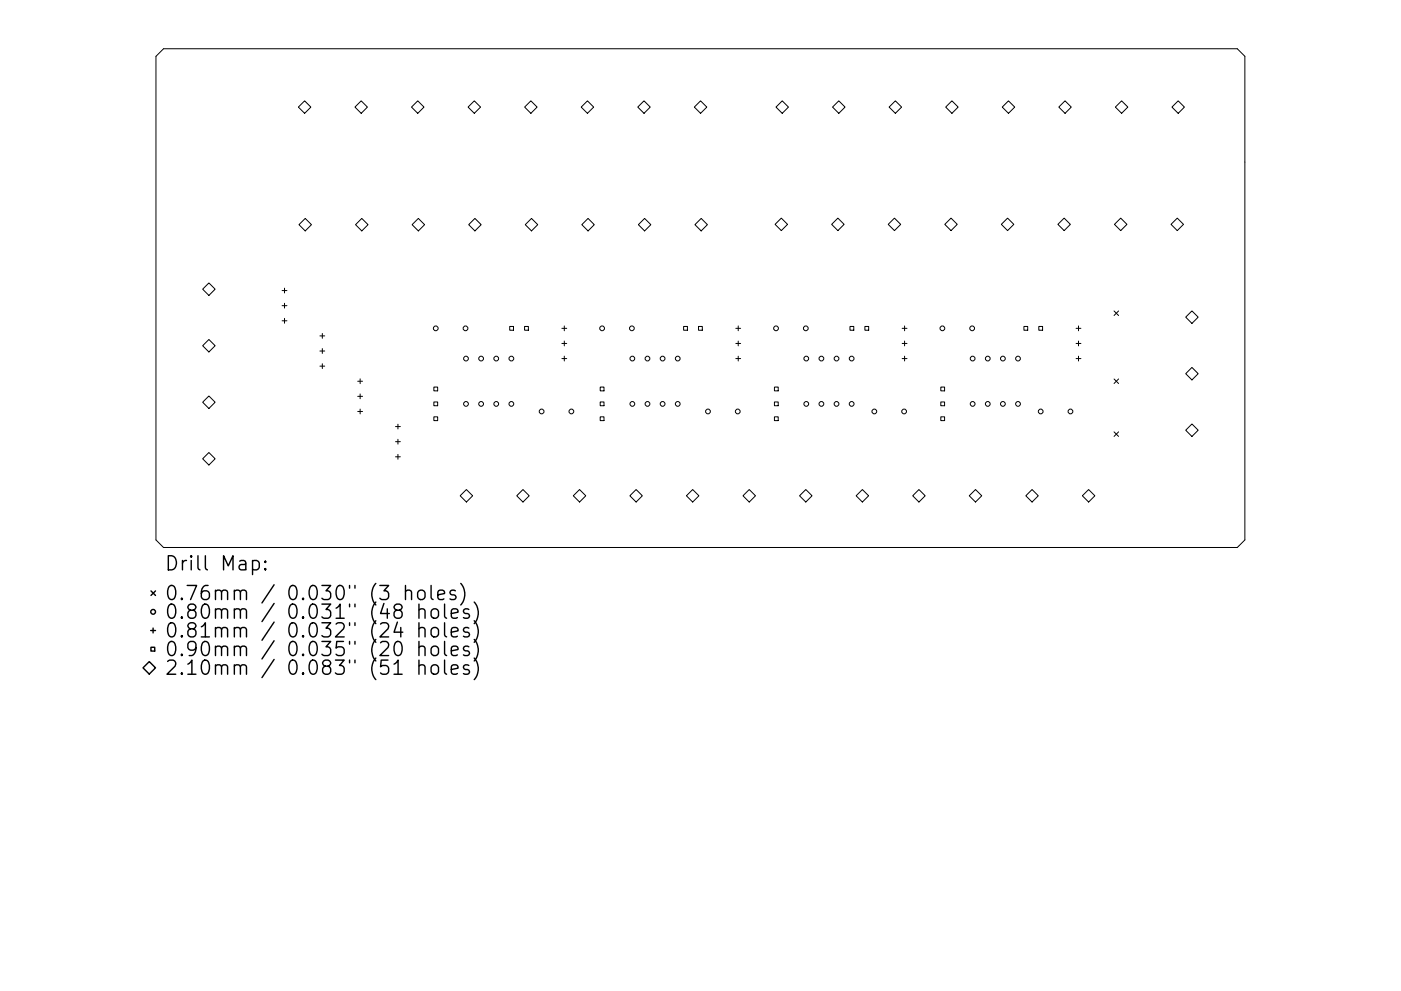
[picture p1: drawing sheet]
<svg xmlns="http://www.w3.org/2000/svg" width="297mm" height="210mm" viewBox="0 0 297 210" stroke-linecap="round" stroke-linejoin="round" font-family="sans-serif">
<defs><g id="words">
<g font-size="4.2">
<text x="35" y="121.1">Drill Map:</text>
<text x="35" y="127.4">0.76mm / 0.030&quot; (3 holes)</text>
<text x="35" y="131.3">0.80mm / 0.031&quot; (48 holes)</text>
<text x="35" y="135.3">0.81mm / 0.032&quot; (24 holes)</text>
<text x="35" y="139.2">0.90mm / 0.035&quot; (20 holes)</text>
<text x="35" y="143.2">2.10mm / 0.083&quot; (51 holes)</text>
</g>
</g></defs>
<g fill="none" stroke="#000" stroke-width=".21">
<path d="M33.1 11.9l1.6-1.6h227.6l1.6 1.6v102.7l-1.6 1.6h-227.6l-1.6-1.6zM64.6 21.4l1.3 1.3-1.3 1.3-1.3-1.3zM76.6 21.4l1.3 1.3-1.3 1.3-1.3-1.3zM88.6 21.4l1.3 1.3-1.3 1.3-1.4-1.3zM100.6 21.4l1.3 1.3-1.3 1.3-1.4-1.3zM112.6 21.4l1.3 1.3-1.3 1.3-1.4-1.3zM124.5 21.4l1.4 1.3-1.4 1.3-1.3-1.3zM136.5 21.4l1.4 1.3-1.4 1.3-1.3-1.3zM148.5 21.4l1.4 1.3-1.4 1.3-1.3-1.3zM165.8 21.4l1.4 1.3-1.4 1.3-1.3-1.3zM177.8 21.4l1.4 1.3-1.4 1.3-1.3-1.3zM189.8 21.4l1.4 1.3-1.4 1.3-1.3-1.3z"/>
<path d="M201.8 21.4l1.4 1.3-1.4 1.3-1.3-1.3zM213.8 21.4l1.3 1.3-1.3 1.3-1.3-1.3zM225.8 21.4l1.3 1.3-1.3 1.3-1.3-1.3zM237.8 21.4l1.3 1.3-1.3 1.3-1.3-1.3zM249.8 21.4l1.3 1.3-1.3 1.3-1.3-1.3zM63.4 47.7l1.3-1.4 1.3 1.4-1.3 1.3zM75.4 47.7l1.3-1.4 1.3 1.4-1.3 1.3zM87.4 47.7l1.3-1.4 1.3 1.4-1.3 1.3zM100.7 46.3l1.3 1.4-1.3 1.3-1.3-1.3zM112.7 46.3l1.3 1.4-1.3 1.3-1.3-1.3zM124.7 46.3l1.3 1.4-1.3 1.3-1.3-1.3zM136.7 46.3l1.3 1.4-1.3 1.3-1.4-1.3z"/>
<path d="M148.7 46.3l1.3 1.4-1.3 1.3-1.4-1.3zM165.7 46.3l1.3 1.3-1.3 1.3-1.4-1.3zM176.3 47.6l1.3-1.3 1.4 1.3-1.4 1.3zM188.3 47.6l1.3-1.3 1.4 1.3-1.4 1.3zM201.6 46.3l1.4 1.3-1.4 1.3-1.3-1.3zM212.3 47.6l1.3-1.3 1.4 1.3-1.4 1.3zM224.3 47.6l1.3-1.3 1.3 1.3-1.3 1.3zM236.3 47.6l1.3-1.3 1.3 1.3-1.3 1.3zM248.3 47.6l1.3-1.3 1.3 1.3-1.3 1.3zM43 61.4l1.3-1.4 1.3 1.4-1.3 1.3zM44.3 72l1.3 1.3-1.3 1.4-1.3-1.4zM59.8 61.6h1"/>
<path d="M59.8 64.9h1M59.8 68.1h1M60.3 61.1v1.1M60.3 64.3v1.1M60.3 67.5v1.1M67.8 71.3h1.1M67.8 74.5h1.1M67.8 77.7h1.1M68.3 70.8v1M68.3 74v1M68.3 77.2v1M108.1 69.3h.8v.8h-.8z"/>
<path d="M111.2 69.3h.8v.8h-.8zM119.1 69.7h1.1M119.1 72.9h1.1M119.1 76.1h1.1M119.6 69.2v1M119.6 72.4v1M119.6 75.6v1M144.9 69.3h.8v.8h-.8zM148.1 69.3h.8v.8h-.8zM156 69.7h1M156 72.9h1M156 76.1h1"/>
<path d="M156.5 69.2v1M156.5 72.4v1M156.5 75.6v1M180.2 69.3h.8v.8h-.8zM183.4 69.3h.8v.8h-.8zM191.3 69.7h1M191.3 72.9h1M191.3 76.1h1M191.8 69.2v1M191.8 72.4v1M191.8 75.6v1M217.1 69.3h.8v.8h-.8z"/>
<path d="M220.2 69.3h.8v.8h-.8zM228.2 69.7h1M228.2 72.9h1M228.2 76.1h1M228.7 69.2v1M228.7 72.4v1M228.7 75.6v1M236.2 66l1 .9M237.2 66l-1 .9M251.4 67.3l1.3-1.3 1.3 1.3-1.3 1.3zM251.4 79.3l1.3-1.3 1.3 1.3-1.3 1.3zM43 85.3l1.3-1.3 1.3 1.3-1.3 1.4z"/>
<path d="M44.3 96l1.3 1.3-1.3 1.4-1.3-1.4zM75.8 80.9h1.1M75.8 84.1h1.1M75.8 87.3h1.1M76.4 80.4v1M76.4 83.6v1M76.4 86.8v1M83.9 90.5h1M83.9 93.7h1M83.9 96.9h1M84.4 90v1M84.4 93.2v1"/>
<path d="M84.4 96.4v1M92 82.1h.8v.8h-.8zM92 85.3h.8v.8h-.8zM92 88.4h.8v.8h-.8zM127.3 82.1h.8v.8h-.8zM127.3 85.3h.8v.8h-.8zM127.3 88.4h.8v.8h-.8zM164.2 82.1h.8v.8h-.8zM164.2 85.3h.8v.8h-.8zM164.2 88.4h.8v.8h-.8zM199.5 82.1h.8v.8h-.8zM199.5 85.3h.8v.8h-.8z"/>
<path d="M199.5 88.4h.8v.8h-.8zM236.2 80.4l1 1M236.2 91.6l1 1M237.2 80.4l-1 1M237.2 91.6l-1 1M251.4 91.3l1.3-1.3 1.3 1.3-1.3 1.3zM97.6 105.2l1.3-1.3 1.3 1.3-1.3 1.3zM109.6 105.2l1.3-1.3 1.3 1.3-1.3 1.3zM122.9 103.9l1.3 1.3-1.3 1.3-1.4-1.3zM133.5 105.2l1.4-1.3 1.3 1.3-1.3 1.3zM145.5 105.2l1.4-1.3 1.3 1.3-1.3 1.3zM157.5 105.2l1.4-1.3 1.3 1.3-1.3 1.3z"/>
<path d="M169.5 105.2l1.3-1.3 1.4 1.3-1.4 1.3zM181.5 105.2l1.3-1.3 1.4 1.3-1.4 1.3zM193.5 105.2l1.3-1.3 1.4 1.3-1.4 1.3zM205.5 105.2l1.3-1.3 1.3 1.3-1.3 1.3zM217.5 105.2l1.3-1.3 1.3 1.3-1.3 1.3zM229.5 105.2l1.3-1.3 1.3 1.3-1.3 1.3z"/>
<circle cx="92.4" cy="69.7" r=".5"/>
<circle cx="98.7" cy="69.7" r=".5"/>
<circle cx="98.8" cy="76.1" r=".5"/>
<circle cx="102" cy="76.1" r=".5"/>
<circle cx="105.2" cy="76.1" r=".5"/>
<circle cx="108.4" cy="76.1" r=".5"/>
<circle cx="127.7" cy="69.7" r=".5"/>
<circle cx="134" cy="69.7" r=".5"/>
<circle cx="134.1" cy="76.1" r=".5"/>
<circle cx="137.3" cy="76.1" r=".5"/>
<circle cx="140.5" cy="76.1" r=".5"/>
<circle cx="143.7" cy="76.1" r=".5"/>
<circle cx="164.5" cy="69.7" r=".5"/>
<circle cx="170.8" cy="69.7" r=".5"/>
<circle cx="170.9" cy="76.1" r=".5"/>
<circle cx="174.2" cy="76.1" r=".5"/>
<circle cx="177.4" cy="76.1" r=".5"/>
<circle cx="180.6" cy="76.1" r=".5"/>
<circle cx="199.8" cy="69.7" r=".5"/>
<circle cx="206.1" cy="69.7" r=".5"/>
<circle cx="206.2" cy="76.1" r=".5"/>
<circle cx="209.4" cy="76.1" r=".5"/>
<circle cx="212.6" cy="76.1" r=".5"/>
<circle cx="215.8" cy="76.1" r=".5"/>
<circle cx="98.8" cy="85.7" r=".5"/>
<circle cx="102" cy="85.7" r=".5"/>
<circle cx="105.2" cy="85.7" r=".5"/>
<circle cx="108.4" cy="85.7" r=".5"/>
<circle cx="114.8" cy="87.3" r=".5"/>
<circle cx="121.1" cy="87.3" r=".5"/>
<circle cx="134.1" cy="85.7" r=".5"/>
<circle cx="137.3" cy="85.7" r=".5"/>
<circle cx="140.5" cy="85.7" r=".5"/>
<circle cx="143.7" cy="85.7" r=".5"/>
<circle cx="150.1" cy="87.3" r=".5"/>
<circle cx="156.4" cy="87.3" r=".5"/>
<circle cx="170.9" cy="85.7" r=".5"/>
<circle cx="174.2" cy="85.7" r=".5"/>
<circle cx="177.4" cy="85.7" r=".5"/>
<circle cx="180.6" cy="85.7" r=".5"/>
<circle cx="185.4" cy="87.3" r=".5"/>
<circle cx="191.7" cy="87.3" r=".5"/>
<circle cx="206.2" cy="85.7" r=".5"/>
<circle cx="209.4" cy="85.7" r=".5"/>
<circle cx="212.6" cy="85.7" r=".5"/>
<circle cx="215.8" cy="85.7" r=".5"/>
<circle cx="220.6" cy="87.3" r=".5"/>
<circle cx="227" cy="87.3" r=".5"/>
</g>
<g fill="none" stroke="#000" stroke-width=".3">
<path d="M53.5 119.1l.9-.2 .6 .6v.8l-.3 .5-.3 .1-.9-.1M56.3 119.1l.1 .1-.1 .1-.2-.1 .2-.1v.2M31.9 133.8h1.1M32 137.3h.8v.8h-.8zM32 125.4l1 .9M32.5 133.3v1M33 125.4l-1 .9M56.3 120.6l.1 .2-.1 .1-.2-.1 .2-.2v.3M86 125.5a.74 .74 0 0 1 1.3 .1v1.6M86 124.2v3M88.7 125.5a.81 .81 0 0 1 .8-.3 .81 .81 0 0 1 .6 .6v.8a.81 .81 0 0 1-.8 .6 .81 .81 0 0 1-.8-.6v-.8zM88.8 129.5a.74 .74 0 0 1 1.3 .1v1.6"/>
<path d="M88.8 133.4a.74 .74 0 0 1 1.3 .2v1.5M88.8 137.4a.74 .74 0 0 1 1.3 .1v1.6M88.8 128.2v3M88.8 132.1v3M88.8 136.1v3M91.4 124.2v2.6l.4 .4M91.5 133.4a.81 .81 0 0 1 .8-.3 .81 .81 0 0 1 .7 .6v.9a.81 .81 0 0 1-.8 .6 .81 .81 0 0 1-.8-.6v-.9zM91.7 129.3a.81 .81 0 0 1 1.3 .4v.9a.81 .81 0 0 1-.8 .6 .81 .81 0 0 1-.8-.6v-.9zM91.7 137.2a.81 .81 0 0 1 1.3 .5v.8a.81 .81 0 0 1-.8 .6 .81 .81 0 0 1-.8-.6v-.8zM92.8 126.2l1.5-.3-.2-.5-.8-.2-.5 .4v1.2l.2 .3 .3 .1 .8-.1M94.3 128.2v2.5l.4 .5M94.3 132.1v2.6l.4 .4"/>
<path d="M94.3 136.1v2.6l.4 .4M95.7 130.2l1.4-.3-.1-.6-.9-.1-.4 .4v1.1l.1 .3 .3 .2 .9-.2M95.7 134.1l1.4-.3-.1-.5-.9-.2-.4 .5v1.1l.1 .3 .3 .1 .9-.1M95.7 138.1l1.4-.3-.1-.6-.9-.1-.4 .4v1.2l.1 .2 .3 .2 .9-.2M96.5 125.4l-.7-.2-.4 .4 .1 .5 1 .3 .2 .2-.2 .5-.2 .1-.9-.1M97.7 123.8a3.4 3.4 0 0 1 0 4.6M99.4 129.3l-.7-.1-.4 .4 .1 .4 1 .3 .1 .3-.1 .4-.3 .2-.8-.2M99.4 133.3l-.7-.2-.4 .5 .1 .4 1 .3 .1 .3-.1 .4-.3 .1-.8-.1M99.4 137.2l-.7-.1-.4 .4 .1 .4 1 .3 .1 .3-.1 .4-.3 .2-.8-.2M100.5 127.7a3.4 3.4 0 0 1 0 4.6M100.5 131.7a3.4 3.4 0 0 1 0 4.6M100.5 135.7a3.4 3.4 0 0 1 0 4.5"/>
<path d="M100.5 139.6a3.4 3.4 0 0 1 0 4.6M30.3 141.7l1.3-1.3 1.4 1.3-1.4 1.3zM88.8 141.3a.74 .74 0 0 1 1.3 .2v1.5M88.8 140v3M91.5 141.3a.81 .81 0 0 1 .8-.3 .81 .81 0 0 1 .7 .6v.9a.81 .81 0 0 1-.8 .6 .81 .81 0 0 1-.8-.6v-.9zM94.3 140v2.6l.4 .4M95.7 142l1.4-.2-.1-.6-.9-.2-.4 .5v1.1l.1 .3 .3 .1 .9-.1M99.4 141.2l-.7-.2-.4 .5 .1 .4 1 .3 .1 .3-.1 .4-.3 .1-.8-.1"/>
<circle cx="32.5" cy="129.8" r=".5"/>
</g>
<use href="#words"/>
</svg>
